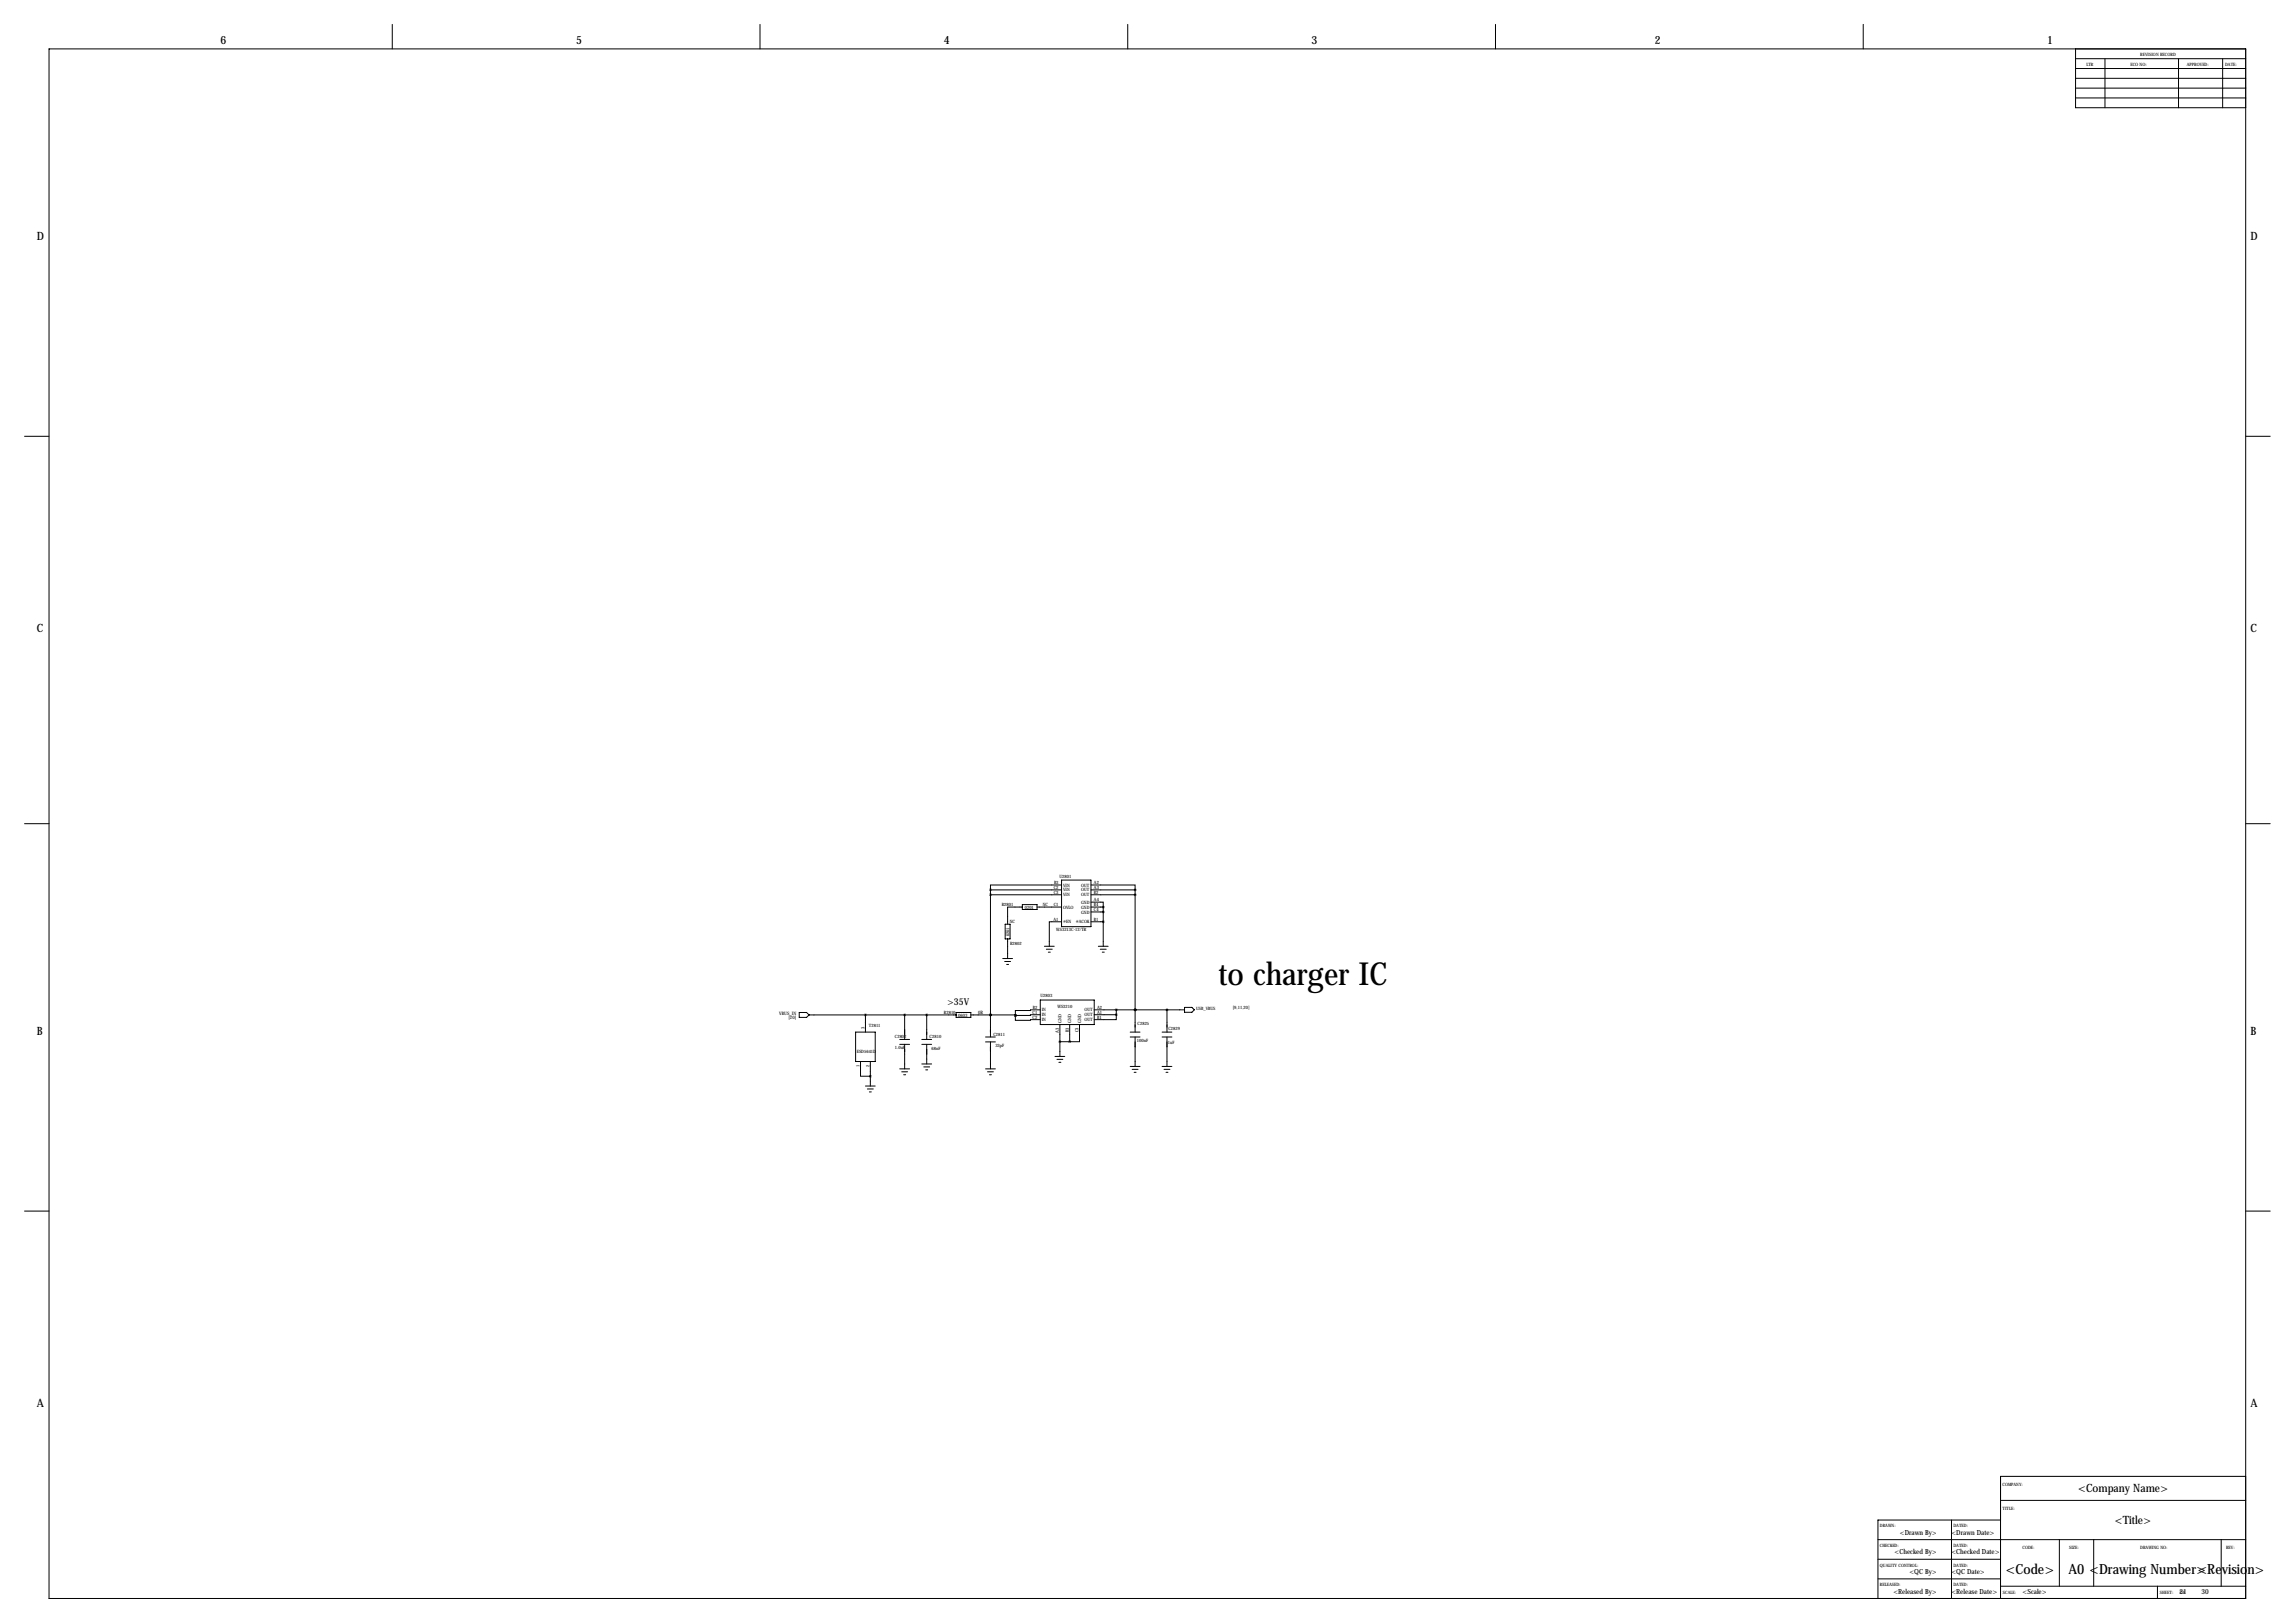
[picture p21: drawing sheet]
<svg xmlns="http://www.w3.org/2000/svg" width="1189mm" height="841mm" viewBox="0 0 1189 841" stroke-linecap="round" stroke-linejoin="round" font-family="sans-serif">
<defs><g id="words">
<text font-size="16.5" x="631" y="510">to charger IC</text>
<g font-size="7.3">
<text x="1039" y="815">&lt;Code&gt;</text>
<text x="1072" y="815">A0 &lt;Drawing Number&gt;</text>
<text x="1138" y="815">&lt;Revision&gt;</text>
</g>
<g font-size="5.9">
<text x="114" y="23">6</text>
<text x="298" y="23">5</text>
<text x="489" y="23">4</text>
<text x="679" y="23">3</text>
<text x="857" y="23">2</text>
<text x="1060" y="23">1</text>
<text x="19" y="124">D</text>
<text x="1166" y="124">D</text>
<text x="19" y="328">C</text>
<text x="1166" y="328">C</text>
<text x="19" y="536">B</text>
<text x="1166" y="536">B</text>
<text x="19" y="729">A</text>
<text x="1166" y="729">A</text>
<text x="1077" y="773">&lt;Company Name&gt;</text>
<text x="1096" y="789">&lt;Title&gt;</text>
</g>
<text font-size="4.9" x="491" y="520">&gt;35V</text>
<g font-size="3.6">
<text x="984" y="795">&lt;Drawn By&gt;</text>
<text x="1011" y="795">&lt;Drawn Date&gt;</text>
<text x="981" y="805">&lt;Checked By&gt;</text>
<text x="1011" y="805">&lt;Checked Date&gt;</text>
<text x="989" y="815">&lt;QC By&gt;</text>
<text x="1011" y="815">&lt;QC Date&gt;</text>
<text x="981" y="825">&lt;Released By&gt;</text>
<text x="1011" y="825">&lt;Release Date&gt;</text>
<text x="1048" y="825">&lt;Scale&gt;</text>
<text x="1129" y="825">21</text>
<text x="1140" y="825">30</text>
</g>
<g font-size="2.4">
<text x="404" y="526">VBUS_IN</text>
<text x="408" y="528">[20]</text>
<text x="496" y="527">0603</text>
<text x="507" y="525">0R</text>
</g>
<g font-size="2.3">
<text x="1109" y="29">REVISION RECORD</text>
<text x="1081" y="34">LTR</text>
<text x="1104" y="34">ECO NO:</text>
<text x="1133" y="34">APPROVED:</text>
<text x="1153" y="34">DATE:</text>
<text x="549" y="455">U2801</text>
<text x="546" y="460">C2</text>
<text x="546" y="458">B3</text>
<text x="551" y="459">VIN</text>
<text x="551" y="462">VIN</text>
<text x="560" y="459">OUT</text>
<text x="560" y="462">OUT</text>
<text x="567" y="458">A2</text>
<text x="567" y="460">A3</text>
<text x="546" y="463">C3</text>
<text x="551" y="464">VIN</text>
<text x="560" y="464">OUT</text>
<text x="567" y="463">B2</text>
<text x="567" y="467">A4</text>
<text x="519" y="469">R2801</text>
<text x="531" y="471">0201</text>
<text x="540" y="469">NC</text>
<text x="546" y="469">C1</text>
<text x="551" y="471">OVLO</text>
<text x="560" y="468">GND</text>
<text x="560" y="471">GND</text>
<text x="560" y="473">GND</text>
<text x="567" y="469">B4</text>
<text x="567" y="472">C4</text>
<text x="523" y="478">NC</text>
<text x="546" y="477">A1</text>
<text x="551" y="478">#EN</text>
<text x="557" y="478">#ACOK</text>
<text x="567" y="477">B1</text>
<text x="523" y="485" transform="rotate(-90 523 485)">0201</text>
<text x="547" y="482">WS3213C-12/TR</text>
<text x="523" y="489">R2802</text>
<text x="539" y="516">U2803</text>
<text x="489" y="525">R2810</text>
<text x="535" y="525">C1</text>
<text x="535" y="528">C2</text>
<text x="535" y="523">B2</text>
<text x="540" y="524">IN</text>
<text x="540" y="526">IN</text>
<text x="548" y="522">WS3210</text>
<text x="562" y="526">OUT</text>
<text x="562" y="524">OUT</text>
<text x="568" y="525">A1</text>
<text x="568" y="523">A2</text>
<text x="568" y="528">B1</text>
<text x="620" y="523">USB_VBUS</text>
<text x="639" y="523">[9,11,20]</text>
<text x="448" y="533" transform="rotate(-90 448 533)">3</text>
<text x="450" y="532">T2811</text>
<text x="540" y="529">IN</text>
<text x="550" y="530" transform="rotate(-90 550 530)">GND</text>
<text x="555" y="530" transform="rotate(-90 555 530)">GND</text>
<text x="560" y="530" transform="rotate(-90 560 530)">GND</text>
<text x="562" y="529">OUT</text>
<text x="589" y="531">C2825</text>
<text x="605" y="534">C2829</text>
<text x="464" y="537">C2802</text>
<text x="482" y="538">C2810</text>
<text x="515" y="536">C2811</text>
<text x="549" y="535" transform="rotate(-90 549 535)">A3</text>
<text x="554" y="535" transform="rotate(-90 554 535)">B3</text>
<text x="559" y="535" transform="rotate(-90 559 535)">C3</text>
<text x="589" y="540">100nF</text>
<text x="444" y="545">ESD5641D</text>
<text x="464" y="543">1.0uF</text>
<text x="483" y="544">68nF</text>
<text x="516" y="543">33pF</text>
<text x="605" y="541">1uF</text>
<text x="445" y="553" transform="rotate(-90 445 553)">1</text>
<text x="450" y="553" transform="rotate(-90 450 553)">2</text>
<text x="1037" y="770">COMPANY:</text>
<text x="1037" y="782">TITLE:</text>
<text x="974" y="791">DRAWN:</text>
<text x="1012" y="791">DATED:</text>
<text x="974" y="801">CHECKED:</text>
<text x="1012" y="801">DATED:</text>
<text x="1048" y="803">CODE:</text>
<text x="1072" y="803">SIZE:</text>
<text x="1109" y="803">DRAWING NO:</text>
<text x="1153" y="803">REV:</text>
<text x="974" y="811">QUALITY CONTROL:</text>
<text x="1012" y="811">DATED:</text>
<text x="974" y="822">RELEASED:</text>
<text x="1012" y="822">DATED:</text>
<text x="1038" y="825">SCALE:</text>
<text x="1119" y="825">SHEET:</text>
<text x="1129" y="825">OF</text>
</g>
</g></defs>
<g fill="none" stroke="#000" stroke-width=".52">
<path d="M203 13v12M394 13v12M584 13v12M775 13v12M965 13v12M25 25h1138v803h-1138zM1075 25v31h88M1075 30h88M1075 35h88M1090 30v26M1129 30v26M1151 30v26"/>
<path d="M1075 41h88M1075 46h88M1075 51h88M13 226h12M1163 226h13M13 427h12M1163 427h13M550 458h-37v3M550 456h15v24h-15zM565 458h23v3M513 461v76M513 461h37"/>
<path d="M513 463h37M521 479h2v7h-2zM530 470h-8v9M530 469h7v2h-7zM537 470h13M550 477h-6v13M565 467h7v3M565 461h23M565 463h23M565 470h7M565 477h7M565 472h7"/>
<path d="M572 470v20M588 461v74M519 496h6M520 498h3M521 500h1M522 486v10M541 490h5M542 492h3M543 493h1M569 490h5M570 492h3M571 493h1"/>
<path d="M539 518h28v13h-28zM414 524h4l1 2-1 1h-4zM419 526h76M443 535h10v15h-10zM448 526v9M466 538h5M469 526v12M478 538h5M480 526v12M495 524h8v3h-8zM503 526h10M511 537h5"/>
<path d="M511 540h5M513 526h13M513 526h.1M513 540v14M526 526v3l13-1M526 526h.1M539 523h-13v3M539 526h-13M549 531v16M549 540h5M554 531v9M559 531v9h-5"/>
<path d="M567 526h11M567 523h47M578 526v2h-11M578 523v3M585 535h6M585 537h6M588 523h.1M588 537v15M602 535h5M602 537h5M605 523v12M605 537v15"/>
<path d="M614 522h3l2 1-2 1h-3zM446 550v7h5M451 550v13M466 541h5M466 554h5M467 555h3M468 557h1M469 541v13M478 541h5M478 551h5M479 553h3M480 554h1"/>
<path d="M480 541v10M511 554h5M512 555h3M513 557h1M547 547h5M548 549h3M549 550h1M585 552h6M586 554h4M588 555h1M602 552h5M603 554h3"/>
<path d="M604 555h1M448 563h5M449 564h3M450 566h1M13 627h12M1163 627h13M1036 777h127M1163 765h-127v63M973 797h190M1011 787v41M1036 787h-63v41M1067 797v25"/>
<path d="M1085 797v25M1151 797v25M973 808h63M973 818h63M1036 822h127M1118 822v6"/>
</g>
<path d="M604 523a.5 .5 0 0 0 1 0 .5 .5 0 0 0-1 0zM571 470a.5 .5 0 0 0 1 0 .5 .5 0 0 0-1 0zM571 472a.5 .5 0 0 0 1 0 .5 .5 0 0 0-1 0zM571 477a.5 .5 0 0 0 1 0 .5 .5 0 0 0-1 0z" fill="#000" stroke="#000" stroke-width="1.3"/>
<use href="#words"/>
</svg>
